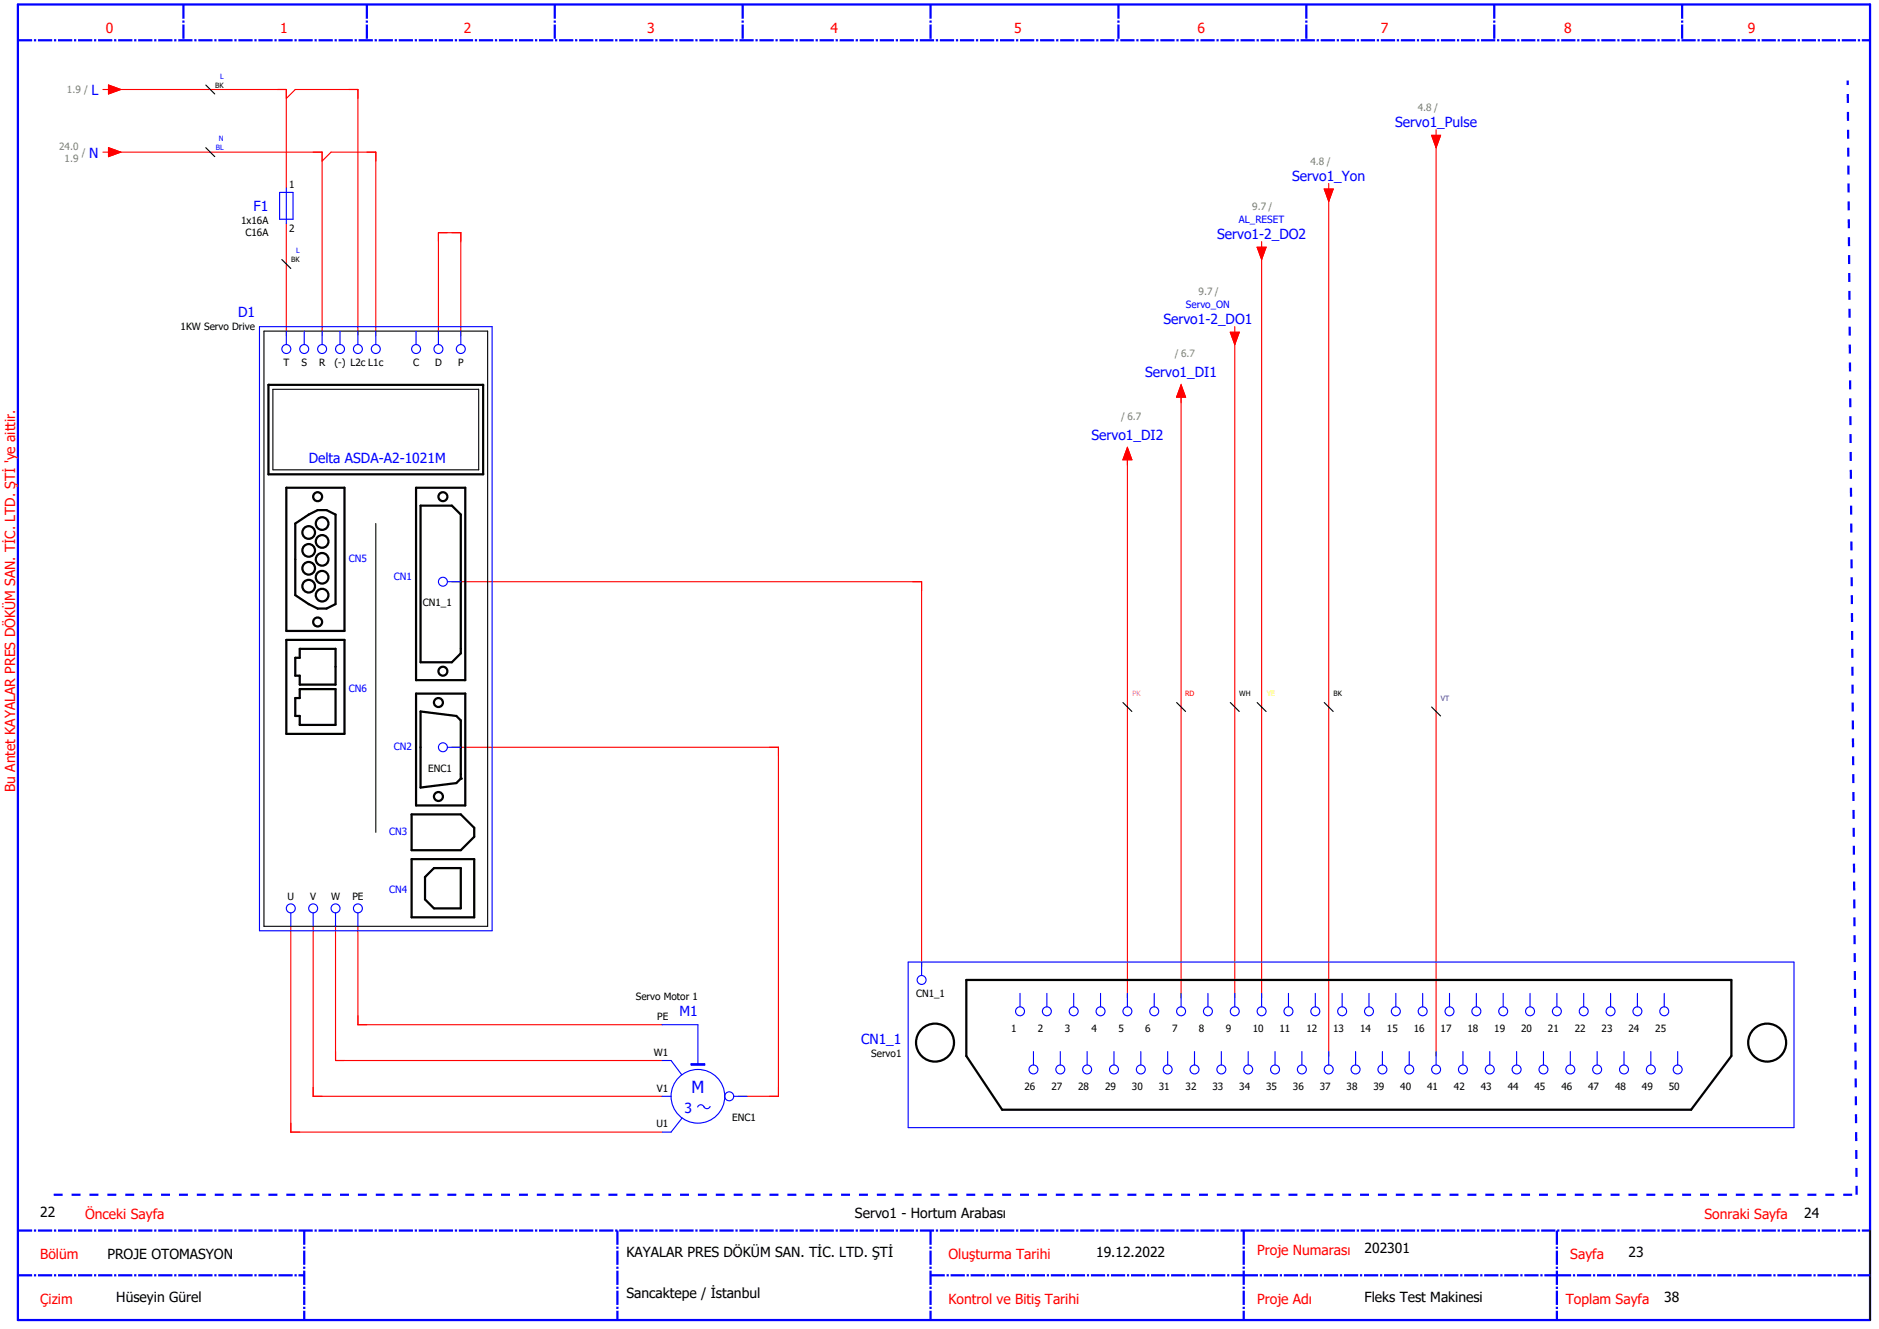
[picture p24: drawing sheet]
<svg xmlns="http://www.w3.org/2000/svg" width="420mm" height="297mm" viewBox="0 0 420 297" stroke-linecap="round" stroke-linejoin="round" font-family="sans-serif">
<defs><g id="words">
<text font-size="3.7" fill="#00f" x="154.6" y="244.2">M</text>
<g font-size="3.1" fill="#f00">
<text x="23.7" y="7.4">0</text>
<text x="62.7" y="7.4">1</text>
<text x="103.7" y="7.4">2</text>
<text x="144.7" y="7.4">3</text>
<text x="185.7" y="7.4">4</text>
<text x="226.7" y="7.4">5</text>
<text x="267.7" y="7.4">6</text>
<text x="308.7" y="7.4">7</text>
<text x="349.7" y="7.4">8</text>
<text x="390.7" y="7.4">9</text>
<text x="3.4" y="177" transform="rotate(-90 3.4 177)">Bu Antet KAYALAR PRES DÖKÜM SAN. TİC. LTD. ŞTİ 'ye aittir.</text>
<text x="19" y="272.4">Önceki Sayfa</text>
<text x="381" y="272.4">Sonraki Sayfa</text>
<text x="9" y="281.4">Bölüm</text>
<text x="212" y="281.4">Oluşturma Tarihi</text>
<text x="281" y="280.4">Proje Numarası</text>
<text x="351" y="281.4">Sayfa</text>
<text x="9" y="291.4">Çizim</text>
<text x="212" y="291.4">Kontrol ve Bitiş Tarihi</text>
<text x="281" y="291.4">Proje Adı</text>
<text x="350" y="291.4">Toplam Sayfa</text>
</g>
<g font-size="3.1" fill="#00f">
<text x="20.5" y="21.2">L</text>
<text x="311.9" y="28.4">Servo1_Pulse</text>
<text x="19.9" y="35.2">N</text>
<text x="288.8" y="40.4">Servo1_Yon</text>
<text x="56.7" y="47.2">F1</text>
<text x="272" y="53.4">Servo1-2_DO2</text>
<text x="53.2" y="70.9">D1</text>
<text x="260" y="72.4">Servo1-2_DO1</text>
<text x="256" y="84.4">Servo1_DI1</text>
<text x="244" y="98.4">Servo1_DI2</text>
<text x="69" y="103.4">Delta ASDA-A2-1021M</text>
<text x="151.9" y="227.1">M1</text>
<text x="192.5" y="233.4">CN1_1</text>
<text x="153" y="248.7">3</text>
</g>
<g font-size="3.1">
<text x="9" y="272">22</text>
<text x="191.1" y="272.2">Servo1 - Hortum Arabası</text>
<text x="403.3" y="272.2">24</text>
<text x="24" y="281.4">PROJE OTOMASYON</text>
<text x="140" y="281">KAYALAR PRES DÖKÜM SAN. TİC. LTD. ŞTİ</text>
<text x="245" y="281">19.12.2022</text>
<text x="305" y="280">202301</text>
<text x="364" y="281">23</text>
<text x="26" y="291">Hüseyin Gürel</text>
<text x="140" y="290">Sancaktepe / İstanbul</text>
<text x="305" y="291">Fleks Test Makinesi</text>
<text x="372" y="291">38</text>
</g>
<g font-size="2.2" fill="#7ca552">
<text x="15" y="20.9">1.9 /</text>
<text x="316.9" y="24.8">4.8 /</text>
<text x="13.2" y="33.5">24.0</text>
<text x="18.3" y="34.9">/</text>
<text x="14.4" y="36.2">1.9</text>
<text x="292.9" y="36.8">4.8 /</text>
<text x="279.9" y="46.9">9.7 /</text>
<text x="267.9" y="65.9">9.7 /</text>
<text x="262.6" y="79.9">/ 6.7</text>
<text x="250.6" y="93.9">/ 6.7</text>
</g>
<g font-size="2.2">
<text x="64.6" y="41.9">1</text>
<text x="53.9" y="50.1">1x16A</text>
<text x="54.9" y="52.8">C16A</text>
<text x="64.6" y="51.8">2</text>
<text x="40.4" y="73.7">1KW Servo Drive</text>
<text x="63.3" y="81.7">T</text>
<text x="67.4" y="81.7">S</text>
<text x="71.3" y="81.7">R</text>
<text x="74.7" y="81.7">(-) L2c L1c</text>
<text x="92.3" y="81.7">C</text>
<text x="97.2" y="81.7">D</text>
<text x="102.4" y="81.7">P</text>
<text x="94.5" y="135.5">CN1_1</text>
<text x="95.7" y="172.5">ENC1</text>
<text x="64.3" y="201">U</text>
<text x="69.3" y="201">V</text>
<text x="74" y="201">W</text>
<text x="78.8" y="201">PE</text>
<text x="142.1" y="223.5">Servo Motor 1</text>
<text x="146.9" y="227.9">PE</text>
<text x="204.8" y="222.7">CN1_1</text>
<text x="226" y="230.5">1</text>
<text x="232" y="230.5">2</text>
<text x="238" y="230.5">3</text>
<text x="244" y="230.5">4</text>
<text x="250" y="230.5">5</text>
<text x="256" y="230.5">6</text>
<text x="262" y="230.5">7</text>
<text x="268" y="230.5">8</text>
<text x="274" y="230.5">9</text>
<text x="280" y="230.5">10</text>
<text x="286" y="230.5">11</text>
<text x="292" y="230.5">12</text>
<text x="298" y="230.5">13</text>
<text x="304" y="230.5">14</text>
<text x="310" y="230.5">15</text>
<text x="316" y="230.5">16</text>
<text x="322" y="230.5">17</text>
<text x="328" y="230.5">18</text>
<text x="334" y="230.5">19</text>
<text x="340" y="230.5">20</text>
<text x="346" y="230.5">21</text>
<text x="352" y="230.5">22</text>
<text x="358" y="230.5">23</text>
<text x="364" y="230.5">24</text>
<text x="370" y="230.5">25</text>
<text x="146.2" y="235.9">W1</text>
<text x="194.7" y="236.3">Servo1</text>
<text x="146.8" y="243.9">V1</text>
<text x="229" y="243.5">26</text>
<text x="235" y="243.5">27</text>
<text x="241" y="243.5">28</text>
<text x="247" y="243.5">29</text>
<text x="253" y="243.5">30</text>
<text x="259" y="243.5">31</text>
<text x="265" y="243.5">32</text>
<text x="271" y="243.5">33</text>
<text x="277" y="243.5">34</text>
<text x="283" y="243.5">35</text>
<text x="289" y="243.5">36</text>
<text x="295" y="243.5">37</text>
<text x="301" y="243.5">38</text>
<text x="307" y="243.5">39</text>
<text x="313" y="243.5">40</text>
<text x="319" y="243.5">41</text>
<text x="325" y="243.5">42</text>
<text x="331" y="243.5">43</text>
<text x="337" y="243.5">44</text>
<text x="343" y="243.5">45</text>
<text x="349" y="243.5">46</text>
<text x="355" y="243.5">47</text>
<text x="361" y="243.5">48</text>
<text x="367" y="243.5">49</text>
<text x="373" y="243.5">50</text>
<text x="146.7" y="251.9">U1</text>
<text x="163.7" y="250.5">ENC1</text>
</g>
<g font-size="2.2" fill="#00f">
<text x="276.9" y="49.9">AL_RESET</text>
<text x="265.1" y="68.9">Servo_ON</text>
<text x="78" y="125.5">CN5</text>
<text x="88" y="129.5">CN1</text>
<text x="78" y="154.5">CN6</text>
<text x="88" y="167.5">CN2</text>
<text x="87" y="186.5">CN3</text>
<text x="87" y="199.5">CN4</text>
</g>
<g font-size="1.6" fill="#00f">
<text x="49.2" y="17.6">L</text>
<text x="48.2" y="33.6">BL</text>
<text x="48.9" y="31.6">N</text>
<text x="66.2" y="56.6">L</text>
</g>
<g font-size="1.6">
<text x="48.1" y="19.6">BK</text>
<text x="65.1" y="58.6">BK</text>
<text x="277" y="155.6">WH</text>
<text x="298.1" y="155.6">BK</text>
</g>
<text font-size="1.6" fill="#f0f" x="253.2" y="155.6">PK</text>
<text font-size="1.6" fill="#f00" x="264.9" y="155.6">RD</text>
<text font-size="1.6" fill="#ff0" x="283.2" y="155.6">YE</text>
<text font-size="1.6" fill="#800080" x="322.1" y="156.6">VT</text>
</g></defs>
<path d="M4 1h414v294h-414z" fill="none" stroke="#00f" stroke-width=".5"/>
<g fill="none" stroke="#00f" stroke-width=".5" stroke-dasharray="3.2 .4 .5 .4" stroke-linecap="butt">
<path d="M4 9h414M41 1v8M82 1v8M124 1v8M166 1v8M208 1v8M250 1v8M292 1v8M334 1v8M376 1v8M4 275h414M68 275v20"/>
<path d="M138 275v20M208 275v20M278 275v20M348 275v20M4 285h64M208 285h70M278 285h70M348 285h70"/>
</g>
<path d="M418 275v20" fill="none" stroke="#000" stroke-width=".35"/>
<path d="M12 267h403M415 267l-2-249" fill="none" stroke="#00f" stroke-width=".5" stroke-dasharray="2 2" stroke-linecap="butt"/>
<g fill="none" stroke="#f00" stroke-width=".25">
<path d="M24.3 19l2.7 1-2.7 1zM23 20h1.3M23 34h1.3M24.3 33l2.7 1-2.7 1zM25 20h39v22M25 34h47v41M64 22l2-2h14v55M72 36l2-2h10v41M320 30.2h2l-1 2.8zM321 29v1.2M321 32v204M64 50v25"/>
<path d="M281 55.2h2l-1 2.8zM282 54v1.2M282 57v166M296 42.3h2l-1 2.7zM297 41v1.3M297 44v192M98 75v-23h5v23M275 74.3h2l-1 2.7zM276 73v1.3M276 76v147M264 88.8v134.2M264 86l1 2.8h-2z"/>
<path d="M252 102.8v120.2M252 100l1 2.8h-2zM101 130h105v86M101 167h73v78h-9M65 207v46h83M70 207v38h78M75 207v30h73M80 207v22h68"/>
</g>
<g fill="none" stroke="#000" stroke-width=".5">
<path d="M60 86h48v20h-48zM64 109h13v32h-13zM66 117l3-2 2-1h2l2 1v20l-2 1h-2l-2-1-3-2zM93 109h11v43h-11zM94 113h7l2 2v31l-2 2h-7zM64 143h13v21h-13zM67 145h8v8h-8v-2h-1v-4h1zM67 154h8v8h-8v-2h-1v-4h1zM93 155h11v25h-11zM94 159l8 1 1 1v13l-1 1-8 1zM92 192h14v13h-14zM92 182h11l3 3v2l-3 3h-11z"/>
<path d="M95 196l2-2h6v9h-6l-2-2zM216 219h171v17l-9 12h-154l-8-12z"/>
<circle cx="69" cy="119" r="1.41"/>
<circle cx="71" cy="111" r="1"/>
<circle cx="72" cy="117" r="1.41"/>
<circle cx="99" cy="111" r="1"/>
<circle cx="69" cy="131" r="1.41"/>
<circle cx="69" cy="127" r="1.41"/>
<circle cx="69" cy="123" r="1.41"/>
<circle cx="71" cy="139" r="1"/>
<circle cx="72" cy="125" r="1.41"/>
<circle cx="72" cy="133" r="1.41"/>
<circle cx="72" cy="129" r="1.41"/>
<circle cx="72" cy="121" r="1.41"/>
<circle cx="98" cy="157" r="1"/>
<circle cx="99" cy="150" r="1"/>
<circle cx="98" cy="178" r="1"/>
<circle cx="209" cy="233" r="4.2"/>
<circle cx="395" cy="233" r="4.2"/>
</g>
<circle cx="103" cy="174" r=".25" fill="#000"/>
<path d="M46 19l2 2M46 33l2 2M63 58l2 2M59 74h50v133h-50zM61 87h46v18h-46zM84 117v69M251 157l2 2M263 157l2 2M275 157l2 2M281 157l2 2M296 157l2 2M320 158l2 2" fill="none" stroke="#000" stroke-width=".25"/>
<g fill="none" stroke="#00f" stroke-width=".25">
<path d="M62.5 43h3v6h-3zM64 42v8M58 73h52v135h-52zM64 74v3M68 74v3M72 74v3M76 74v3M80 74v3M84 74v3M93 74v3M98 74v3M103 74v3"/>
<path d="M100 130h3M100 167h3M65 204v3M70 204v3M75 204v3M80 204v3M203 215h198v37h-198zM206 215v3M148 229h8v9M148 237h2l2.4 3.2M154.5 237.8h3v.2h-3zM228 222v3"/>
<path d="M231 235v3M234 222v3M237 235v3M240 222v3M243 235v3M246 222v3M249 235v3M252 222v3M255 235v3M258 222v3M261 235v3M264 222v3"/>
<path d="M267 235v3M270 222v3M273 235v3M276 222v3M279 235v3M282 222v3M285 235v3M288 222v3M291 235v3M294 222v3M297 235v3M300 222v3"/>
<path d="M303 235v3M306 222v3M309 235v3M312 222v3M315 235v3M318 222v3M321 235v3M324 222v3M327 235v3M330 222v3M333 235v3M336 222v3"/>
<path d="M339 235v3M342 222v3M345 235v3M348 222v3M351 235v3M354 222v3M357 235v3M360 222v3M363 235v3M366 222v3M369 235v3M372 222v3"/>
<path d="M375 235v3M148 245h2M152.5 249.8l-2.5 3.2h-2M155.9 247.4l.1-.2a.75 .75 0 0 1 1.4 .2M157.3 247.3a.75 .75 0 0 0 .7 .5 .75 .75 0 0 0 .7-.5M164 245h3"/>
<circle cx="64" cy="78" r="1"/>
<circle cx="68" cy="78" r="1"/>
<circle cx="72" cy="78" r="1"/>
<circle cx="76" cy="78" r="1"/>
<circle cx="80" cy="78" r="1"/>
<circle cx="84" cy="78" r="1"/>
<circle cx="93" cy="78" r="1"/>
<circle cx="98" cy="78" r="1"/>
<circle cx="103" cy="78" r="1"/>
<circle cx="99" cy="130" r="1"/>
<circle cx="99" cy="167" r="1"/>
<circle cx="65" cy="203" r="1"/>
<circle cx="70" cy="203" r="1"/>
<circle cx="75" cy="203" r="1"/>
<circle cx="80" cy="203" r="1"/>
<circle cx="206" cy="219" r="1"/>
<circle cx="228" cy="226" r="1"/>
<circle cx="231" cy="239" r="1"/>
<circle cx="234" cy="226" r="1"/>
<circle cx="237" cy="239" r="1"/>
<circle cx="240" cy="226" r="1"/>
<circle cx="243" cy="239" r="1"/>
<circle cx="246" cy="226" r="1"/>
<circle cx="249" cy="239" r="1"/>
<circle cx="252" cy="226" r="1"/>
<circle cx="255" cy="239" r="1"/>
<circle cx="258" cy="226" r="1"/>
<circle cx="261" cy="239" r="1"/>
<circle cx="264" cy="226" r="1"/>
<circle cx="267" cy="239" r="1"/>
<circle cx="270" cy="226" r="1"/>
<circle cx="273" cy="239" r="1"/>
<circle cx="276" cy="226" r="1"/>
<circle cx="279" cy="239" r="1"/>
<circle cx="282" cy="226" r="1"/>
<circle cx="285" cy="239" r="1"/>
<circle cx="288" cy="226" r="1"/>
<circle cx="291" cy="239" r="1"/>
<circle cx="294" cy="226" r="1"/>
<circle cx="297" cy="239" r="1"/>
<circle cx="300" cy="226" r="1"/>
<circle cx="303" cy="239" r="1"/>
<circle cx="306" cy="226" r="1"/>
<circle cx="309" cy="239" r="1"/>
<circle cx="312" cy="226" r="1"/>
<circle cx="315" cy="239" r="1"/>
<circle cx="318" cy="226" r="1"/>
<circle cx="321" cy="239" r="1"/>
<circle cx="324" cy="226" r="1"/>
<circle cx="327" cy="239" r="1"/>
<circle cx="330" cy="226" r="1"/>
<circle cx="333" cy="239" r="1"/>
<circle cx="336" cy="226" r="1"/>
<circle cx="339" cy="239" r="1"/>
<circle cx="342" cy="226" r="1"/>
<circle cx="345" cy="239" r="1"/>
<circle cx="348" cy="226" r="1"/>
<circle cx="351" cy="239" r="1"/>
<circle cx="354" cy="226" r="1"/>
<circle cx="357" cy="239" r="1"/>
<circle cx="360" cy="226" r="1"/>
<circle cx="363" cy="239" r="1"/>
<circle cx="366" cy="226" r="1"/>
<circle cx="369" cy="239" r="1"/>
<circle cx="372" cy="226" r="1"/>
<circle cx="375" cy="239" r="1"/>
<circle cx="156" cy="245" r="6"/>
<circle cx="163" cy="245" r="1"/>
</g>
<path d="M154.5 237.8h3v.2h-3z" fill="#00f" stroke="#00f" stroke-width=".22"/>
<g fill="#f00" stroke="#f00" stroke-width=".22">
<path d="M24.3 19l2.7 1-2.7 1z"/>
<path d="M24.3 33l2.7 1-2.7 1z"/>
<path d="M320 30.2h2l-1 2.8z"/>
<path d="M296 42.3h2l-1 2.7z"/>
<path d="M275 74.3h2l-1 2.7z"/>
<path d="M264 86l1 2.8h-2z"/>
<path d="M252 100l1 2.8h-2z"/>
<path d="M281 55.2h2l-1 2.8z"/>
</g>
<use href="#words"/>
</svg>
